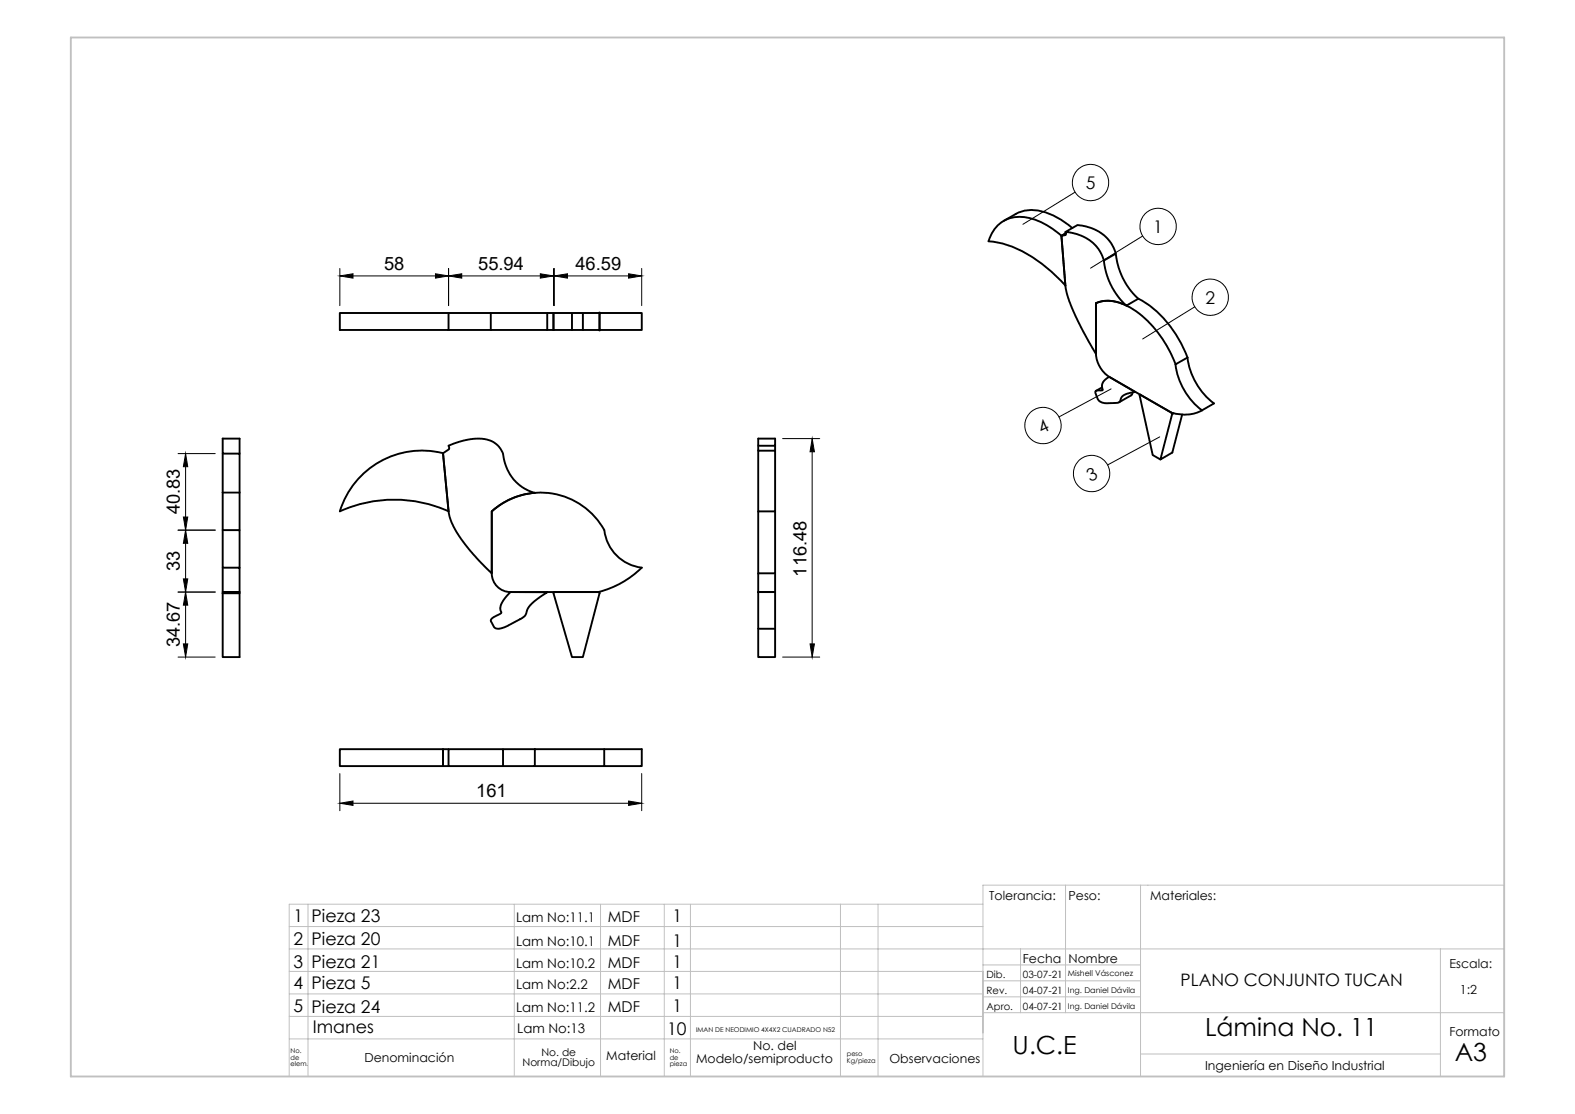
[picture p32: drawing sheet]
<svg xmlns="http://www.w3.org/2000/svg" width="420mm" height="297mm" viewBox="0 0 420 297" stroke-linecap="round" stroke-linejoin="round" font-family="sans-serif">
<defs><g id="words">
<g font-size="6.7">
<text x="270" y="281">U.C.E</text>
<text x="321.3" y="276.2">Lámina No. 11</text>
<text x="387.9" y="282.8">A3</text>
</g>
<g font-size="4.9">
<text x="102.4" y="72">58</text>
<text x="127.5" y="72">55.94</text>
<text x="153.4" y="72">46.59</text>
<text x="47.9" y="137.2" transform="rotate(-90 47.9 137.2)">40.83</text>
<text x="47.9" y="152.3" transform="rotate(-90 47.9 152.3)">33</text>
<text x="215" y="153.7" transform="rotate(-90 215 153.7)">116.48</text>
<text x="47.9" y="172.6" transform="rotate(-90 47.9 172.6)">34.67</text>
<text x="127" y="212.6">161</text>
</g>
<g font-size="4.7">
<text x="289.5" y="50.4">5</text>
<text x="307.6" y="62.1">1</text>
<text x="321.5" y="81">2</text>
<text x="277.7" y="115.6" transform="rotate(-25 277.7 115.6)">4</text>
<text x="290.7" y="128.4" transform="rotate(-25 290.7 128.4)">3</text>
<text x="78.3" y="245.8">1</text>
<text x="83.1" y="245.8">Pieza 23</text>
<text x="179.3" y="245.7">1</text>
<text x="78.3" y="251.9">2</text>
<text x="83.1" y="251.9">Pieza 20</text>
<text x="179.3" y="252.5">1</text>
<text x="78.3" y="258">3</text>
<text x="78.3" y="263.6">4</text>
<text x="83.1" y="258.1">Pieza 21</text>
<text x="83.1" y="263.6">Pieza 5</text>
<text x="179.3" y="258">1</text>
<text x="179.3" y="263.6">1</text>
<text x="78.3" y="269.9">5</text>
<text x="83.1" y="270">Pieza 24</text>
<text x="179.3" y="269.9">1</text>
<text x="83.4" y="275.5">Imanes</text>
<text x="177.9" y="275.8">10</text>
</g>
<text font-size="4.6" x="314.8" y="262.9">PLANO CONJUNTO TUCAN</text>
<g font-size="4">
<text x="162.1" y="245.7">MDF</text>
<text x="162.1" y="252.2">MDF</text>
<text x="162.1" y="258">MDF</text>
<text x="162.1" y="263.6">MDF</text>
<text x="162.1" y="269.9">MDF</text>
</g>
<g font-size="3.5">
<text x="137.6" y="245.7">Lam No:11.1</text>
<text x="137.6" y="252.2">Lam No:10.1</text>
<text x="137.6" y="258">Lam No:10.2</text>
<text x="137.6" y="263.6">Lam No:2.2</text>
<text x="137.6" y="269.9">Lam No:11.2</text>
<text x="137.9" y="275.5">Lam No:13</text>
</g>
<g font-size="3.3">
<text x="263.8" y="240">Tolerancia:</text>
<text x="284.9" y="240">Peso:</text>
<text x="306.7" y="240">Materiales:</text>
<text x="272.8" y="256.8">Fecha</text>
<text x="284.9" y="256.8">Nombre</text>
<text x="386.5" y="258.1">Escala:</text>
<text x="389.3" y="265.1">1:2</text>
<text x="200.8" y="279.9">No. del</text>
<text x="386.5" y="276.2">Formato</text>
<text x="97.2" y="283">Denominación</text>
<text x="161.7" y="282.5">Material</text>
<text x="185.6" y="283.4">Modelo/semiproducto</text>
<text x="237.2" y="283.4">Observaciones</text>
<text x="321.3" y="285.3">Ingeniería en Diseño Industrial</text>
</g>
<g font-size="2.8">
<text x="144.4" y="281.5">No. de</text>
<text x="139.3" y="284.3">Norma/Dibujo</text>
</g>
<g font-size="2.7">
<text x="263.1" y="260.8">Dib.</text>
<text x="272.8" y="260.8">03-07-21</text>
<text x="263.1" y="265.1">Rev.</text>
<text x="263.1" y="269.2">Apro.</text>
<text x="272.8" y="265">04-07-21</text>
<text x="272.8" y="269.2">04-07-21</text>
</g>
<g font-size="2.1">
<text x="284.8" y="260.3">Mishell Vásconez</text>
<text x="284.8" y="264.6">Ing. Daniel Dávila</text>
<text x="284.8" y="268.9">Ing. Daniel Dávila</text>
</g>
<g font-size="1.8">
<text x="185.6" y="275.1">IMAN DE NEODIMIO 4X4X2 CUADRADO N52</text>
<text x="77.5" y="280.8">No.</text>
<text x="178.6" y="280.8">No.</text>
<text x="225.8" y="281.6">peso</text>
<text x="77.5" y="282.5">de</text>
<text x="77.5" y="284.3">elem.</text>
<text x="178.6" y="282.5">de</text>
<text x="178.6" y="284.3">pieza</text>
<text x="225.8" y="283.4">Kg/pieza</text>
</g>
</g></defs>
<!-- layer: Capa 1 -->
<g fill="none" stroke="#000" stroke-width=".51">
<path d="M270.8 57.1l-3.1 1.8M270.8 57.1a11.4 11.4 0 0 1 11.4 1l3.7 2.7M265.6 60.6a8.8 8.8 0 0 1 9.7-2.2 21 21 0 0 1 7.8 4.5l1 13.2a35.9 35.9 0 0 0-17.8-11.4l-2.7-.4 .6-1.4zM284.1 61.9l3.4-1.9 1.8 .3 2 .6 2.9 1.7a9.5 9.5 0 0 1 3.3 5l-3.1 1.9-.1-.3a10.9 10.9 0 0 0-10.2-7.3zM284.1 61.9v.8l-1.1 .2 1.2-.7-1.2 .7 1.1 13.3 .4 1.9 1 3.3 1.8 4 5 8.9v-13.5v13.5a7.8 7.8 0 0 0 3.5 6.2M297.5 67.6l.8 3.6 1.1 2.9 1.8 3 2.4 2.5-3.2 1.9-2.5-2.7-1.8-3.1-1.1-3-.6-3.2M303.6 79.6a29.2 29.2 0 0 1 13.1 15.7M119.6 88h11.3M119.6 83.4h-29v4.6h29v-4.6h11.3M130.9 83.4h15M130.9 83.4v4.6h15v-4.6M145.9 88h1.7"/>
<path d="M145.9 83.4h1.7v4.6M152.5 83.4h-4.9v4.6M152.5 88h2.9M155.4 83.4h-2.9v4.6h-4.9M155.4 83.4h4.5v4.6h-4.5zM159.9 83.4h11.2v4.6h-11.2zM300.4 81.5a9.6 9.6 0 0 0-8.1-.7 10.7 10.7 0 0 1 10.3 1.9 30.9 30.9 0 0 1 10.9 14.4M313.5 97.1a18.2 18.2 0 0 0 7 12.3M316.7 95.3l-3.2 1.8M316.7 95.3a18.2 18.2 0 0 0 7 12.3l-3.2 1.8M202.2 116.9h4.5v1.9h-4.5zM202.2 118.8v1.4"/>
<path d="M206.7 118.8v1.4M293.9 103.3l-1.6 .9M295.8 100.5l-1 .7-.7 .7-.2 .8 .1 .9a.35 .35 0 0 1-.1 .5 .35 .35 0 0 1-.4 0h-.6a.56 .56 0 0 0-.7 .1 .56 .56 0 0 0-.1 .7l.8 1.8 .9 .6 1.1 .2 3.1-.1a1.2 1.2 0 0 0 1-1.3l.5-.6 .7-.4 2.5-.6M295.8 100.5l16.6 9.5-8.3-4.8-.2 .2M295.8 100.5l7 4M295.8 100.5h-.1M302 104.6l-.3 .8-3.3 1.8M303.9 105.4l3.5 15.9 2 1.2M304 105.2h-.1M312.6 110.4l-3.2 12.1 3.2-1.8 2.6-10.2M313 110.2l-.4 .2M320.6 109.4a10.4 10.4 0 0 1-8.2 .6l.2 .4"/>
<path d="M59.4 131.3v10h4.5v10.1M59.4 131.3h4.5M59.4 120.9v10.4M63.9 131.3v10M63.9 120.9v-4h-4.5v4h4.5v10.4M118.1 120.8a22.9 22.9 0 0 0-27.5 15.5 35.3 35.3 0 0 1 29 0l-1.5-15.5M131.1 136.3v16.5a5 5 0 0 0 5 5h23.6l.2 .4M131.1 136.3a19.4 19.4 0 0 1 30 5 11.4 11.4 0 0 0 10.1 10 25.6 25.6 0 0 1-11.6 6.5M142.6 131.4l-2.9-1.2-2.1-1.7-1.6-2.1-1.4-3.1a9.1 9.1 0 0 0-1.5-4.1 8.6 8.6 0 0 0-8.6-1.9l-2 .5-2.9 1 .1 1-1.6 1 1.5 15.7a21.2 21.2 0 0 0 5.4 9.9l2.5 2.8 3.6 3.7v-16.6M142.6 131.4a19.4 19.4 0 0 0-11.5 4.9M202.2 120.2h4.5v16.1h-4.5zM202.2 136.3v16.6h4.5v-16.6"/>
<path d="M59.4 158.2v17h4.5v-17M59.4 141.3v10.1h4.5v6.4h-4.5v-6.4M59.4 157.8h4.5v.4h-4.5zM136.1 157.8l9.8 .1-3.9 2.8-.9 1-.6 1.2a3.1 3.1 0 0 1-2 2.3l-3.2 1.7-2.3 .7-1.1-.2-.9-1.6a.89 .89 0 0 1 .6-1.3l1.5-.7a.65 .65 0 0 0 .6-.5 .65 .65 0 0 0-.3-.7l.1-1.2 .4-.8zM147.8 157.8l-.2 .4 4.9 17h2.9l4.5-17M202.2 157.8h4.5v17.4h-4.5zM202.2 152.9v4.9h4.5v-4.9M202.2 167.6h4.5M90.6 199.7h27.5v4.5h-27.5zM119.6 199.7h14.5v4.5h-14.5zM119.6 199.7h-1.5v4.5h1.5M134.1 199.7h8.5"/>
<path d="M142.6 199.7h18.5M142.6 199.7v4.5h-8.5M142.6 204.2h18.5v-4.5h10v4.5h-10"/>
</g>
<g fill="#000">
<path d="M90.6 73.6l3.5-.6v1.2zM116.1 73l3.5 .6-3.5 .6zM119.6 73.6l3.5-.6v1.2zM144.1 73l3.5 .6-3.5 .6zM147.8 73.6l3.5-.6v1.2zM167.6 73l3.5 .6-3.5 .6zM49.5 120.9l.6 3.5h-1.2zM48.9 137.8h1.2l-.6 3.5zM216.6 116.9l.6 3.5h-1.2zM49.5 141.3l.6 3.6h-1.2zM48.9 154.3h1.2l-.6 3.5zM49.5 157.8l.6 3.5h-1.2z"/>
<path d="M48.9 171.7h1.2l-.6 3.5zM216 171.7h1.2l-.6 3.5zM90.6 214.2l3.5-.6v1.1zM167.6 213.6l3.5 .6-3.5 .5z"/>
<circle cx="159.9" cy="88" r=".24"/>
<circle cx="159.9" cy="83.4" r=".24"/>
</g>
<g fill="none" stroke="#000" stroke-width=".27">
<path d="M286.7 51.2l-13.9 8.6M90.6 73.6l3.5-.6v1.2zM90.6 71.6v9.9M94.1 73.6h22M116.1 73l3.5 .6-3.5 .6zM119.6 73.6l3.5-.6v1.2zM119.6 71.6v9.9M123.1 73.6h21M144.1 73l3.5 .6-3.5 .6zM147.6 71.6v9.9M147.8 73.6l3.5-.6v1.2zM147.8 71.6v9.9"/>
<path d="M151.3 73.6h16.3M167.6 73l3.5 .6-3.5 .6zM171.1 71.6v9.9M304.7 62.9l-13.9 8.6M318.6 81.8l-13.9 8.6M208.7 116.9h9.9M216.6 116.9l.6 3.5h-1.2zM296.3 103.7l-13.9 7.5M309.3 116.5l-14 7.5M47.5 120.9h9.9M48.9 137.8h1.2l-.6 3.5zM49.5 124.4v13.4"/>
<path d="M49.5 120.9l.6 3.5h-1.2zM216.6 120.4v51.3M47.5 141.3h9.9M47.5 157.8h9.9M48.9 154.3h1.2l-.6 3.5zM49.5 144.9v9.4M49.5 141.3l.6 3.6h-1.2zM49.5 157.8l.6 3.5h-1.2zM47.5 175.2h9.9M48.9 171.7h1.2l-.6 3.5zM49.5 161.3v10.4M208.7 175.2h9.9"/>
<path d="M216 171.7h1.2l-.6 3.5zM90.6 214.2l3.5-.6v1.1zM90.6 206.2v9.9M94.1 214.2h73.5M167.6 213.6l3.5 .6-3.5 .5zM171.1 206.2v9.9"/>
<circle cx="290.8" cy="48.7" r="4.8"/>
<circle cx="308.8" cy="60.4" r="4.8"/>
<circle cx="322.7" cy="79.2" r="4.8"/>
<circle cx="159.9" cy="88" r=".24"/>
<circle cx="159.9" cy="83.4" r=".24"/>
<circle cx="278.1" cy="113.5" r="4.8"/>
<circle cx="291.1" cy="126.2" r="4.8"/>
</g>
<g fill="none" stroke="#c0c0c0" stroke-width=".27">
<path d="M262.1 236h139v51h-139zM284.1 236v34M304.1 236v51M77.1 241.1h185M77.1 247h185M77.1 253h324M77.1 259h185M77.1 241.1v45.9M82.1 241.1v45.9M137.1 241.1v45.9M160.1 241.1v45.9M177.1 241.1v45.9"/>
<path d="M184.1 241.1v45.9M224.1 241.1v45.9M234.1 241.1v45.9M262.1 257.3h42M272.1 253v17M384.1 253v34M77.1 277h185M77.1 271h185M77.1 265h185M262.1 270h139M262.1 261.5h42M262.1 265.8h42"/>
<path d="M304.1 281h80"/>
</g>
<path d="M18.9 10h382.2v277h-382.2z" fill="none" stroke="#c0c0c0" stroke-width=".5"/>
<use href="#words"/>
</svg>
